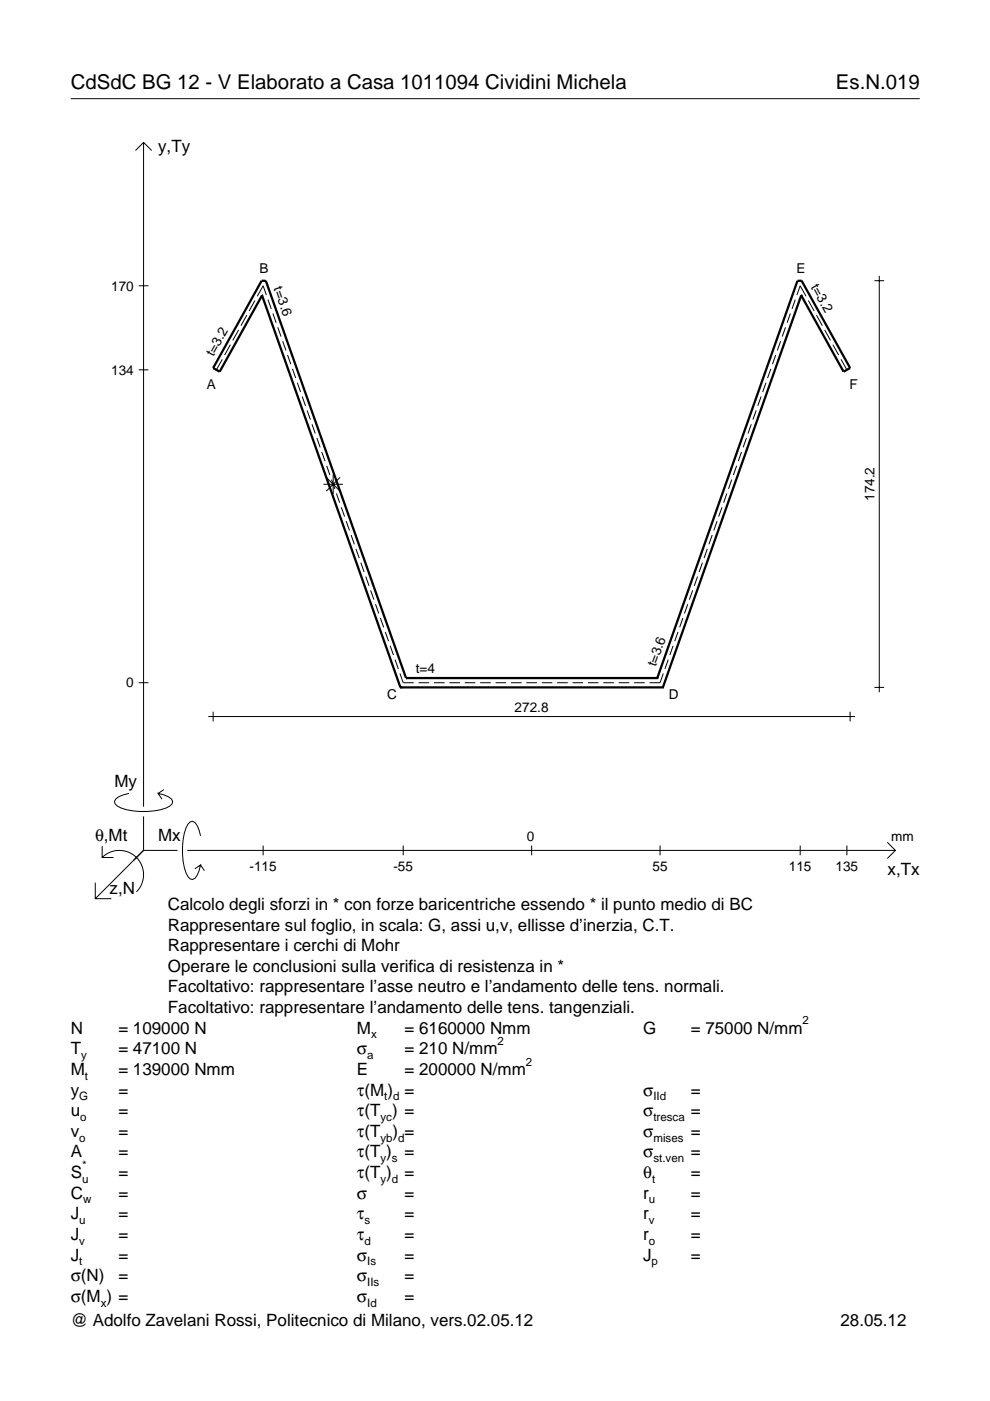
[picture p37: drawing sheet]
<svg xmlns="http://www.w3.org/2000/svg" width="210mm" height="297mm" viewBox="0 0 210 297" stroke-linecap="round" stroke-linejoin="round" font-family="sans-serif">
<defs><g id="words">
<g font-size="4.3">
<text x="15" y="18.9">CdSdC BG 12 - V Elaborato a Casa 1011094 Cividini Michela</text>
<text x="177.2" y="18.9">Es.N.019</text>
</g>
<g font-size="3.6">
<text x="33.5" y="32.3">y,Ty</text>
<text x="24.3" y="166.9">My</text>
<text x="20.1" y="178.2">θ,Mt</text>
<text x="33.5" y="178.2">Mx</text>
<text x="188.2" y="185.5">x,Tx</text>
<text x="23.2" y="189.6">z,N</text>
<text x="35.6" y="192.9">Calcolo degli sforzi in * con forze baricentriche essendo * il punto medio di BC</text>
<text x="35.6" y="197.3">Rappresentare sul foglio, in scala: G, assi u,v, ellisse d’inerzia, C.T.</text>
<text x="35.6" y="201.7">Rappresentare i cerchi di Mohr</text>
<text x="35.6" y="206">Operare le conclusioni sulla verifica di resistenza in *</text>
<text x="35.6" y="210.4">Facoltativo: rappresentare l’asse neutro e l’andamento delle tens. normali.</text>
<text x="35.6" y="214.8">Facoltativo: rappresentare l’andamento delle tens. tangenziali.</text>
<text x="15" y="219.2">N</text>
<text x="25.1" y="219.2">= 109000 N</text>
<text x="75.7" y="219.2">M</text>
<text x="85.8" y="219.2">= 6160000 Nmm</text>
<text x="136.4" y="219.2">G</text>
<text x="146.5" y="219.2">= 75000 N/mm</text>
<text x="15" y="227.9">M</text>
<text x="15" y="223.5">T</text>
<text x="25.1" y="227.9">= 139000 Nmm</text>
<text x="25.1" y="223.5">= 47100 N</text>
<text x="75.7" y="223.5">σ</text>
<text x="75.7" y="227.9">E</text>
<text x="85.8" y="223.5">= 210 N/mm</text>
<text x="85.8" y="227.9">= 200000 N/mm</text>
<text x="15" y="232.3">y</text>
<text x="25.1" y="232.3">=</text>
<text x="75.7" y="232.3">τ(M ) =</text>
<text x="136.4" y="232.3">σ</text>
<text x="146.5" y="232.3">=</text>
<text x="15" y="236.7">u</text>
<text x="25.1" y="236.7">=</text>
<text x="75.7" y="236.7">τ(T ) =</text>
<text x="136.4" y="236.7">σ</text>
<text x="146.5" y="236.7">=</text>
<text x="15" y="245.4">A</text>
<text x="15" y="241">v</text>
<text x="25.1" y="241">=</text>
<text x="25.1" y="245.4">=</text>
<text x="75.7" y="245.4">τ(T )</text>
<text x="75.7" y="241">τ(T</text>
<text x="83.3" y="241">) =</text>
<text x="85.8" y="245.4">=</text>
<text x="136.4" y="241">σ</text>
<text x="136.4" y="245.4">σ</text>
<text x="146.5" y="241">=</text>
<text x="146.5" y="245.4">=</text>
<text x="15" y="249.8">S</text>
<text x="25.1" y="249.8">=</text>
<text x="75.7" y="249.8">τ(T )</text>
<text x="85.8" y="249.8">=</text>
<text x="136.4" y="249.8">θ</text>
<text x="146.5" y="249.8">=</text>
<text x="15" y="254.2">C</text>
<text x="25.1" y="254.2">=</text>
<text x="75.7" y="254.2">σ</text>
<text x="85.8" y="254.2">=</text>
<text x="136.4" y="254.2">r</text>
<text x="146.5" y="254.2">=</text>
<text x="15" y="262.9">J</text>
<text x="15" y="258.5">J</text>
<text x="25.1" y="262.9">=</text>
<text x="25.1" y="258.5">=</text>
<text x="75.7" y="258.5">τ</text>
<text x="75.7" y="262.9">τ</text>
<text x="85.8" y="258.5">=</text>
<text x="85.8" y="262.9">=</text>
<text x="136.4" y="262.9">r</text>
<text x="136.4" y="258.5">r</text>
<text x="146.5" y="262.9">=</text>
<text x="146.5" y="258.5">=</text>
<text x="15" y="267.3">J</text>
<text x="25.1" y="267.3">=</text>
<text x="75.7" y="267.3">σ</text>
<text x="85.8" y="267.3">=</text>
<text x="136.4" y="267.3">J</text>
<text x="146.5" y="267.3">=</text>
<text x="15" y="271.7">σ(N)</text>
<text x="25.1" y="271.7">=</text>
<text x="75.7" y="271.7">σ</text>
<text x="85.8" y="271.7">=</text>
<text x="15" y="276">σ(M ) =</text>
<text x="15" y="281.2">@ Adolfo Zavelani Rossi, Politecnico di Milano, vers.02.05.12</text>
<text x="75.7" y="276">σ</text>
<text x="85.8" y="276">=</text>
<text x="178.2" y="281.2">28.05.12</text>
</g>
<g font-size="2.9">
<text x="55" y="57.9">B</text>
<text x="168.9" y="57.9">E</text>
<text x="23.6" y="61.6">170</text>
<text x="58" y="61.1" transform="rotate(71 58 61.1)">t=3.6</text>
<text x="171.9" y="60.8" transform="rotate(61 171.9 60.8)">t=3.2</text>
<text x="45.3" y="75.7" transform="rotate(-61 45.3 75.7)">t=3.2</text>
<text x="23.6" y="79.4">134</text>
<text x="43.8" y="82.5">A</text>
<text x="180.1" y="82.5">F</text>
<text x="185.4" y="106.2" transform="rotate(-90 185.4 106.2)">174.2</text>
<text x="88.1" y="142.7">t=4</text>
<text x="139.1" y="141.5" transform="rotate(-71 139.1 141.5)">t=3.6</text>
<text x="26.8" y="145.8">0</text>
<text x="82.1" y="148.3">C</text>
<text x="141.8" y="148.3">D</text>
<text x="109.1" y="150.9">272.8</text>
<text x="111.7" y="178.2">0</text>
<text x="189" y="178.2">mm</text>
<text x="52.9" y="184.7">-115</text>
<text x="83.4" y="184.7">-55</text>
<text x="138.3" y="184.7">55</text>
<text x="167.3" y="184.7">115</text>
<text x="177.2" y="184.7">135</text>
</g>
<g font-size="2.4">
<text x="78.7" y="220.2">x</text>
<text x="105.5" y="221.5">2</text>
<text x="170.2" y="217.2">2</text>
<text x="17.2" y="224.5">y</text>
<text x="77.9" y="224.5">a</text>
<text x="111.5" y="225.9">2</text>
<text x="16.8" y="233.3">G</text>
<text x="18" y="228.9">t</text>
<text x="81.5" y="233.3">t d</text>
<text x="138.5" y="233.3">IId</text>
<text x="17" y="237.7">o</text>
<text x="80.7" y="237.7">yc</text>
<text x="138.5" y="237.7">tresca</text>
<text x="16.8" y="242">o</text>
<text x="80.7" y="242">yb d</text>
<text x="138.5" y="242">mises</text>
<text x="17.4" y="250.8">u</text>
<text x="17.4" y="247.8">*</text>
<text x="80.7" y="246.4">y s</text>
<text x="80.7" y="250.8">y d</text>
<text x="138.2" y="250.8">t</text>
<text x="138.5" y="246.4">st.ven</text>
<text x="17.6" y="255.2">w</text>
<text x="137.6" y="255.2">u</text>
<text x="16.8" y="263.9">v</text>
<text x="16.8" y="259.5">u</text>
<text x="77.3" y="259.5">s</text>
<text x="77.3" y="263.9">d</text>
<text x="137.6" y="263.9">o</text>
<text x="137.6" y="259.5">v</text>
<text x="16.8" y="268.3">t</text>
<text x="77.9" y="268.3">Is</text>
<text x="138.2" y="268.3">p</text>
<text x="77.9" y="272.7">IIs</text>
<text x="21.4" y="277">x</text>
<text x="77.9" y="277">Id</text>
</g>
</g></defs>
<g fill="none" stroke="#000" stroke-width=".21">
<path d="M15 20.9h180M28.7 31.9l1.7-1.7 1.8 1.7M30.4 30.2v140.8M185.4 59.5h2.1M186.4 58.5v88.3M29.4 60.6h2.1M29.4 78.4h2.1M47.1 76.2l-1.2 2.2M48.8 73.1l-1.2 2.2M50.6 70l-1.3 2.2M52.3 66.8l-1.2 2.3M54 63.7l-1.2 2.2"/>
<path d="M56.5 62.6l-.7-2-1.3 2.2M56.8 63.5l.7 2M57.9 66.5l.6 1.9M58.9 69.4l.7 2M59.9 72.3l.7 2M61 75.3l.7 1.9M62 78.2l.7 2M163.4 78.2l-.7 2M164.5 75.3l-.7 1.9M165.5 72.3l-.7 2M166.5 69.4l-.7 2M167.6 66.5l-.7 1.9"/>
<path d="M168.6 63.5l-.7 2M169 62.6l.7-2 1.2 2.2M171.4 63.7l1.2 2.2M173.1 66.8l1.3 2.3M174.9 70l1.2 2.2M176.6 73.1l1.2 2.2M178.3 76.2l1.3 2.2M63 81.1l.7 2M64.1 84.1l.7 1.9M65.1 87l.7 2M66.1 90l.7 1.9M67.2 92.9l.7 2"/>
<path d="M68.2 95.8l.7 2M69.3 98.8l.6 1.9M156.2 98.8l-.7 1.9M157.2 95.8l-.7 2M158.3 92.9l-.7 2M159.3 90l-.7 1.9M160.3 87l-.7 2M161.4 84.1l-.7 1.9M162.4 81.1l-.7 2M68.6 102.7h4.1M69.2 101.2l2.9 2.9M70.3 101.7l.7 2"/>
<path d="M70.6 100.6v4.1M71.3 104.6l.7 2M72.1 101.2l-2.9 2.9M72.4 107.6l.7 1.9M73.4 110.5l.7 2M74.4 113.4l.7 2M75.5 116.4l.7 1.9M76.5 119.3l.7 2M148.9 119.3l-.7 2M150 116.4l-.7 1.9M151 113.4l-.7 2M152 110.5l-.7 2"/>
<path d="M153.1 107.6l-.7 1.9M154.1 104.6l-.7 2M155.1 101.7l-.6 2M77.5 122.2l.7 2M78.6 125.2l.7 1.9M79.6 128.1l.7 2M80.6 131l.7 2M81.7 134l.7 1.9M82.7 136.9l.7 2M83.8 139.9l.7 1.9M141.7 139.9l-.7 1.9M142.7 136.9l-.7 2"/>
<path d="M143.7 134l-.6 1.9M144.8 131l-.7 2M145.8 128.1l-.7 2M146.9 125.2l-.7 1.9M147.9 122.2l-.7 2M29.4 144.8h2.1M44.2 151.9h137.1M45.2 150.9v2.1M84.8 142.8l.7 2h2.2M88.8 144.8h2.2M92 144.8h2.3M95.3 144.8h2.2"/>
<path d="M98.5 144.8h2.3M101.8 144.8h2.2M105.1 144.8h2.2M108.3 144.8h2.3M111.6 144.8h2.2M114.9 144.8h2.2M118.1 144.8h2.3M121.4 144.8h2.2M124.7 144.8h2.2M127.9 144.8h2.3M131.2 144.8h2.2M134.4 144.8h2.3"/>
<path d="M140.6 142.8l-.7 2h-2.2M180.2 150.9v2.1M185.4 145.7h2.1M21.7 179.4v2.4h2.4M27.3 168.2a3.6 3.6 0 0 0-3 1.7l.1 .5a5.6 5.6 0 0 0 3.8 1.5 13.4 13.4 0 0 0 7.8-1l.5-.5 .1-.5a3.6 3.6 0 0 0-3.1-1.7l.8 1.2M30.4 173.1v7.2M34.7 167.4l-1.2 .8M42.5 177.2a3.6 3.6 0 0 0-1.7-3.1l-.5 .2a5.7 5.7 0 0 0-1.5 3.7 13.3 13.3 0 0 0 1 7.9l.5 .5 .5 .1a3.6 3.6 0 0 0 1.7-3.1l-1.2 .8M55.8 179.3v2M85.5 179.3v2M112.7 179.3v2M139.9 179.3v2"/>
<path d="M169.7 179.3v2M179.6 179.3v2M188.1 178.6l1.7 1.7-1.7 1.7M20.2 187.2v3.3h3.4M21.7 181.8a5.1 5.1 0 0 1 7.2 0 5.1 5.1 0 0 1 0 7.3M30.4 180.3l-10.2 10.2M30.4 180.3h7.2M39.7 180.3h150.1M42.5 183.4l.8 1.2"/>
</g>
<path d="M55.6 62.6h.1M55.6 62.6l-9 16.2-1.4-.8 10.3-18.5 .9 .1 29.7 84.2M55.6 62.6l29.3 83.1M169.9 62.6h.1M169.9 62.6l-29.4 83.1M169.9 62.6l9 16.2 1.3-.8-10.2-18.5-.9 .1-29.7 84.2M84.9 145.7h.1M84.9 145.7h55.6M86.1 143.8h.1M86.1 143.8h53.3M139.4 143.8h.1M140.5 145.7h.1" fill="none" stroke="#000" stroke-width=".48"/>
<use href="#words"/>
</svg>
